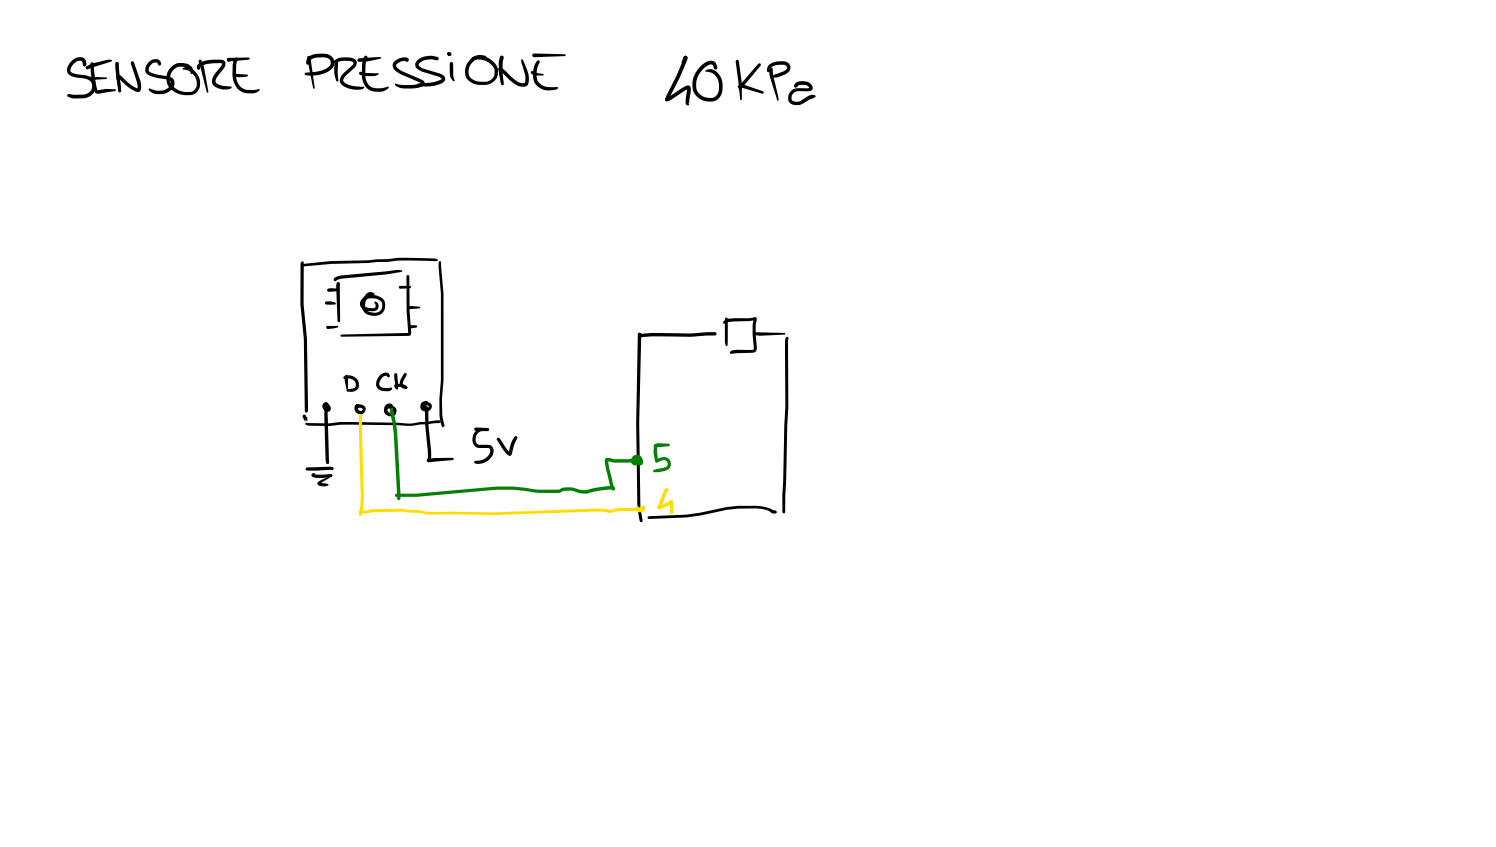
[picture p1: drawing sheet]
<svg xmlns="http://www.w3.org/2000/svg" width="449mm" height="254mm" viewBox="0 0 449 254" stroke-linecap="round" stroke-linejoin="round" font-family="sans-serif">
<g fill="#000">
<path d="M21.2 18.6l.9-.8a2.81 2.81 0 0 1 3-.4l.6 .7a1.4 1.4 0 0 1-.3 1.9l-.4-.2-.6-1.5-.7-.1-.8 .3a3.8 3.8 0 0 0-1.8 2.5l.2 .6 .9 .4 3.2 .5a3.5 3.5 0 0 1 3.3 3.6 3.5 3.5 0 0 1-3.5 3.4 7.9 7.9 0 0 1-4.7-.4l-.3-.5 .4-.4 1.7 .2h2.8a2.42 2.42 0 0 0 2.5-2.4 2.42 2.42 0 0 0-2.4-2.5l-1.8-.2a4.3 4.3 0 0 1-2.8-1 2.47 2.47 0 0 1 .4-3.5zM25.8 20l1.9-1 4.7-1.1 1.2 .2-.2 .4-7 2.3-.6-.1zM27.3 18.8l.3-.2 .5 .5a28.1 28.1 0 0 0 1.1 8h.3a11.7 11.7 0 0 1 5-.3l.3 .2-.3 .3-4.7 .8a1.22 1.22 0 0 1-1.6-1l-1-5.3zM34.7 18.7l.4-.2 .4 .2 .1 .3 .7 8.3-.4 .4-.5-.6-.8-6.2zM44.6 18.6a2.05 2.05 0 0 1 3.7 .2l-.1 .8-.3 .1-.4-.1-.4-.8a2.2 2.2 0 0 0-2.5 2.4l.5 .5a14.2 14.2 0 0 0 5.7 1.3 2.11 2.11 0 0 1 1.6 1.6 2.11 2.11 0 0 1-.8 2.1 4.6 4.6 0 0 1-2.8 1.5h-1.4a2.82 2.82 0 0 1-2.8-1.3l.3-.4 1.8 .6 2.1 .1a2.8 2.8 0 0 0 2.5-2.2 .78 .78 0 0 0-.6-1l-.6-.2a12.9 12.9 0 0 1-5.8-1.4 2.11 2.11 0 0 1 0-3.4zM59.7 18l.3-.1 .5 .3 .7 1.8 1.3 7.5-.1 .3-.4-.2-2.4-9.2zM68.2 17.5h.7l.3 .5-.2 .3h-.7l-.3-.4zM68.1 17.6l.5-.2 6-.2 .3 .4-.3 .3-6 .5-.4-.1zM70.5 17.4l.4-.2 .3 .2 .2 .3-.3 .6a10.8 10.8 0 0 0-.2 5 3.8 3.8 0 0 0 3.2 3.6l1.8 .1 1.9-.3a.91 .91 0 0 1-.9 1.1l-1.2 .2h-1.7a5.1 5.1 0 0 1-4.3-5.6l.1-3 .3-1.4zM92.5 17.1a4 4 0 0 1 2.5-1h2.5a2.66 2.66 0 0 1 2.5 1.5 2.66 2.66 0 0 1-.4 2.9 9 9 0 0 1-8.1 1.9l-.1-.4 .4-.2 .1 .3v-.3a10.4 10.4 0 0 0 7-2l.3-.5a1.56 1.56 0 0 0-1.4-2h-2.7l-1.1 .2-.8 .6-.5 1.2a.75 .75 0 0 1-.9-.4 .75 .75 0 0 1 .1-.8zM92.3 16.9l.3-.2 .5 .5 1.3 9.2-.2 .2-.3-.2-1.8-9.1zM100.3 18.1a5.4 5.4 0 0 1 4.9-.8l.4 .1a1.62 1.62 0 0 1 1.4 1.2 1.62 1.62 0 0 1-.7 1.8l-2.9 2.7-.4 .9 .1 .5a6.1 6.1 0 0 0 5 1.5l1.1 .1a.71 .71 0 0 1-.9 .7 6.3 6.3 0 0 1-6.2-1.9 2.45 2.45 0 0 1 1-3l2.5-2.3 .4-.9-1-.4-1.6-.1-1.3 .2-1.5 .7-.5-.5z"/>
<path d="M100.5 18.4l.4-.2 .4 .2 .1 .4-.1 3.2 .2 2.1-.3 .4a7 7 0 0 1-.7-6.1zM107.3 17.7l6.7-.6 .3 .3-.3 .2-3.9 .8-2.4 .2-.4-.2zM109.5 16.8h.6l.2 .4-.4 .8a13.6 13.6 0 0 0-.3 5 3.4 3.4 0 0 0 3.5 3.5l3.5-.4a2.17 2.17 0 0 1-2.3 1.4 5 5 0 0 1-4.2-1 5.8 5.8 0 0 1-1.6-4.4 9 9 0 0 1 .6-4.7zM118.2 18.5a3.4 3.4 0 0 1 4.4-.9l-.2 .8-.4 .2-.3-.1v-.7l.2 .5h-.2a3.5 3.5 0 0 0-2.8 1.1l.1 .7 1.4 1.2 6.3 2.7a.99 .99 0 0 1 .7 1 .99 .99 0 0 1-.8 .9 9.7 9.7 0 0 1-7.8-.1l-.3-.3 .1-.4 .7 .2a14.9 14.9 0 0 0 6.9-.3l.2-.1v.2l-6.4-2.9a3.8 3.8 0 0 1-2.1-1.9 1.6 1.6 0 0 1 .3-1.8zM125.1 18.1a6 6 0 0 1 6.4-.8v.7l-.5 .1a5.2 5.2 0 0 0-5.2 .9l-.1 .7 1.2 .9 5.3 1.6a1.45 1.45 0 0 1 1.3 1.3 1.45 1.45 0 0 1-1.1 1.5 11.1 11.1 0 0 1-7.2 .6v-.5l.2-.1a14.8 14.8 0 0 0 7-1.2v-.3l-.6-.4-5.2-1.6-1.2-.7a1.66 1.66 0 0 1-.3-2.7zM135 18.7l.4-.1 .4 .1 .1 .4 .1 3.4 .3 1.9a2.19 2.19 0 0 1-1.4-2.1zM141.6 17.3l1.1-.5a6.2 6.2 0 0 1 6.5 3.3l.2 1-.1 1.4a4 4 0 0 1-3.7 3 6.5 6.5 0 0 1-4.3-.8 4.3 4.3 0 0 1 .1-7.1 3.9 3.9 0 0 1 4.4-.7v.6l-.4 .1a3.8 3.8 0 0 0-4.1 1.5 3.8 3.8 0 0 0 0 4.3l1.9 1 2.4 .1a3 3 0 0 0 2.7-2.1l.1-1.3a4.6 4.6 0 0 0-4.2-3.2l-1.7-.1-1.2 .8-.1-.6zM150.2 16.8h.7l.2 .6a15.1 15.1 0 0 0-.2 7.1v1l-.5-.2a16.2 16.2 0 0 1-.4-8.2zM159.8 16.2l.4-.2 9.1 .3 .4 .2-.4 .3-9.1 .4-.4-.2-.2-.4zM161 18.3l.4-.2 .4 .1a1.56 1.56 0 0 1-.5 1.7 5.6 5.6 0 0 0 .2 4.6 4 4 0 0 0 3 1.6l2.8 .1 .1 .2-.5 .4a5.8 5.8 0 0 1-4.9-.3 4.2 4.2 0 0 1-2.1-4.6l.3-1.9zM205.2 16.9l.4-.2 .4 .2 .2 .4-1.4 1.8-.4-.5zM205.2 16.9l.4-.2 .5 .3v1.2l-2.3 5.2-3.3 6.6 .1-.1-.2 .3-.4 .2-.4-.2-.1-.6 3.3-6.7 2.3-5.5 .1 .3-.1-.4z"/>
<path d="M220.8 18.1l.3-.2 .5 .4a47.2 47.2 0 0 1 .9 11.5l-.2 .2-.3-.3-1.3-11.2zM26.6 23.1l.4-.1 4.9 .2 .2 .3-.2 .2-4.9 .3-.4-.2zM35 22.6l.7-.2 .9 .6a12.4 12.4 0 0 0 4.5 3.5l.3 .1-.2 .1v-1.6l-1.9-5.9 .1-.7 .3-.2 .5 .4 1.9 5.6a3.2 3.2 0 0 1-.1 3.1l-.6 .2a6.4 6.4 0 0 1-3.7-2l-2.3-2.2 .4-.3 .5 4.1-.3 .5-.3-.1-.8-4.4zM35.8 26.9l.4 .1 .1 .3-.2 .4-.4-.1-.1-.3zM51.3 20.1a4.3 4.3 0 0 1 6.5 .4l.3 1.3-.5 .4-.3-.1-.4-1-.5-.5a3.2 3.2 0 0 0-2.7-.6 3.7 3.7 0 0 0-2.7 3.8 3.7 3.7 0 0 0 3.1 3.5l1.1 .2 1.9 .1a2.28 2.28 0 0 0 1.9-2.1 4.2 4.2 0 0 0-3.9-4.6l-.3-.1a.98 .98 0 0 1 1.4-.6 4.6 4.6 0 0 1 2.6 7.7l-.3 .1a6.8 6.8 0 0 1-7.7-1.7 4.8 4.8 0 0 1 .5-6.2zM59.5 19.2l1-.7a13.9 13.9 0 0 1 6.3-.5 1.45 1.45 0 0 1 .5 2.3l-2.2 2.9-.4 .8v.6l.4 .5 1.2 .5 2.9 .3 .3 .3-.2 .3a4.9 4.9 0 0 1-4.4-.3l-.3-.2a2.07 2.07 0 0 1-.7-2.9l2.6-3.5 .1-.6-.7-.1a9.7 9.7 0 0 0-5.4 .9l-.5 .4-.1 .6-.3 .2a1.1 1.1 0 0 1-.1-1.8zM69.9 22l.4-.1 3.9 .5 .2 .2a5.4 5.4 0 0 1-4.3 .2l-.3-.4zM107.8 21.7l.3-.2 1.5 .4 3.9 .1a.79 .79 0 0 1-1 .8h-.5a7.3 7.3 0 0 1-4-.4l-.3-.4zM149.7 20.4l.3-.2 .4 .2v.7l-.4 .2-.3-.2zM149.6 20.4l.8-.1 1.4 1.1a12.2 12.2 0 0 0 4 3.3l1.4 .2 .3-.4 .1-1.8-1.2-4v-.9l.4 .2 .3 .5a9.3 9.3 0 0 1 1.5 6.1 1.7 1.7 0 0 1-2.5 1.3l-1-.3a24.5 24.5 0 0 1-5.1-4.4h.2l-.5-.1-.2-.4zM149.7 20.4h.7l.1 .4 .5 3.9v.7l-.3 .2-.3-.4-.7-3.4-.2-1zM159.3 21.4l.4-.1 1.6 .6 1.6 .3 .2 .2-.3 .2-1.6 .1a1.75 1.75 0 0 1-2-1z"/>
<path d="M199.6 29.5l.7-.1-.4-.1 5.5-3.4a1.05 1.05 0 0 1 1.4-.2 1.05 1.05 0 0 1 .4 1.3l-.5 4.1-.2-.1 .2 .3a.57 .57 0 0 1-.6 .3 .57 .57 0 0 1-.4-.6l.4-4.5 .3 .2-5.4 3.4-1.1 .3-.4-.5zM210.5 19.5a3.2 3.2 0 0 1 3.5-1.2l.9 1 .3 1-.2 .4-.6 .1-.6-1.3-.6-.2a6.6 6.6 0 0 0-4.2 7.8 4.3 4.3 0 0 0 4.9 2.2l.5-.2a4.4 4.4 0 0 0 1.2-4.6 4.4 4.4 0 0 0-3.5-3l-.5-.1a.71 .71 0 0 1 1-.6 4.5 4.5 0 0 1 4.2 5.3 3.9 3.9 0 0 1-5.5 4.2 5 5 0 0 1-3.4-6.9l.8-1.7zM227.4 19.1h.7v.6l-5.4 6.6a.77 .77 0 0 1-1 .7l-.1-.8 .3-.7zM221.4 25.7l1.9-.2 5.5 1.9 .3 .3-.1 .3-.4 .1-5.6-1.7h-1.3l-.3-.1zM230.6 19.5a5.1 5.1 0 0 1 4.3-1.1h.4a1.87 1.87 0 0 1 1.7 1.4 1.87 1.87 0 0 1-.7 2l-.5 .3a8.1 8.1 0 0 1-4.4 1.2l-.3-.3 .2-.2 3.7-1.4 1-.8a.87 .87 0 0 0-.8-1.2l-2.2 .1-1.1 .4-.7 .5-.3 .9-.4 .4-.5-.4 .2-1.1zM231 20.4l.3-.1a.8 .8 0 0 1 .5 1.1l1.6 7.5 .2 1.1-.3 .2-.2-.2-2.1-6.7-.3-1.8zM238.6 24.9a3.7 3.7 0 0 1 5.1 1 1.09 1.09 0 0 1-.2 1.2 1.09 1.09 0 0 1-1.1 .3h-3.4a2 2 0 0 0-1.5 2.6l.7 .4a2.65 2.65 0 0 0 2.2-.3l2.5-1.5 .7-.2 1 .2a1.03 1.03 0 0 1-1.3 1.1l-2.3 1.3a3.5 3.5 0 0 1-4.2-.2 2.84 2.84 0 0 1 2.2-4.3l3.8-.2-.7-.6-1.2-.3-1.3 .2-.9 .7-.4-.1a.98 .98 0 0 1 .3-1.3zM90.4 78.5h.6l.1 .3v12.4l1 10.3 .3 21.2-.2 .9-.3 .2-.5-.5-.3-21.8-1-10.2v-12.2zM90.9 79.2l8.4-.9 11-.2 6-.4a75.8 75.8 0 0 1 14.5-.2l.6 .6-.8 .2a74.9 74.9 0 0 0-14.3 .2l-17 .6-8.1 .8-.3-.1zM131.7 78.4h.5l.1 .3 .7 9.3v26.1l-.4 5.5a19.9 19.9 0 0 0 .7 8l-.1 .4h-.6a3.8 3.8 0 0 1-.7-2.5l-.1-5.9 .4-5.6v-26l-.7-8zM97.6 90.5a3.4 3.4 0 0 1 3.1 .5v.2a4.1 4.1 0 0 1-3.1 0zM97.9 97.9l3.4-.2 .2 .3-.4 .3-2.8 .4-.4-.2z"/>
<path d="M98.2 86.7a3.1 3.1 0 0 1 2.8-.2l.7 .3v.4l-3.1 .3-.4-.1zM100.4 83.3l1.9-.7 16.7-1.7 1.4 .2 .2 .2-.2 .2-4.2 .8-13.8 1.3-1.4 .4-.5 .3-.4-.4zM101.1 84.7h.7l.2 .4v11.1l-.4 .4-.4-.3-.4-10.4zM109.9 88.1a1.7 1.7 0 0 1 1.8-.4l.6 .3-.1 .5h-1l-.6 .2a4 4 0 0 0-1.1 3.1 1.94 1.94 0 0 0 1.4 1.7 3.5 3.5 0 0 0 2.7 0 2.15 2.15 0 0 0 .4-3.4 4.3 4.3 0 0 0-3.4-.6l-1.5 1-.2 .7 .3 .5a3.7 3.7 0 0 0 2.8 .7l.5-.1 .2-.4-.4-1.2a.68 .68 0 0 1 1.1 .4 1.53 1.53 0 0 1-1.5 2.2 3.9 3.9 0 0 1-3.6-1.2 2.08 2.08 0 0 1 .9-3 5 5 0 0 1 5.7 .5 3.2 3.2 0 0 1 .1 3.9 3.2 3.2 0 0 1-3.7 1.1l-.7-.2a2.88 2.88 0 0 1-2-3.1l.3-1.7zM119.7 85.9l3.2-.2 .4 .4-.4 .4-2.9 .1-.3-.1zM102.2 100.4l20.4-.6-.2 .3a135.5 135.5 0 0 1-.5-17.2l.4-.5 .5 .5 .1 10.4 .4 6.2-.2 1-.5 .2-20.2 .3-.2-.1zM122.7 97.7l2.1-.2 .3 .4-.3 .3-1.7 .3-.4-.1zM122.7 91.9l3.1 .1 .3 .2-.3 .3-2.7 .2-.4-.1zM217 96.4l.7-.6 .9-.2 6-.2 1.7-.3a.58 .58 0 0 1 .7 .8l-.3 1.5v2.8l.3 4.2-.3 1-.6 .3-1.2 .1-5.2 .3h-.7l-.1-.3a1.18 1.18 0 0 1 1.2-.8l5.9-.2-.2-7.4 .3-1.7 .4 .2-1.9 .4-5.9 .2-1.4 .7-.4-.5zM217.6 95.3h.6l.1 .3v7l-.1 .9-.2 .3-.3-.3-.3-.9zM226.3 99.7l9 .1 .2 .3-.2 .2-7.3 .4-1.7-.3zM103.1 113a2.87 2.87 0 0 1 3.6 .2 2.87 2.87 0 0 1 .5 3.5l-1.3 .8-1.9-.2v-.5l1.4-.2a1.14 1.14 0 0 0 1.3-.7 2.01 2.01 0 0 0-2.6-2.4l-1 .1z"/>
<path d="M103.5 112.5h.7l.2 .4v3.6l-.3 .2-.2-.2a6.9 6.9 0 0 1-.4-4zM113.9 112.6a1.67 1.67 0 0 1 1.5-.9 1.67 1.67 0 0 1 1.5 .9l-.1 .5-.3 .1-.6-.5a2.39 2.39 0 0 0-2 3.1l1 .5h2.6a1.18 1.18 0 0 1-1.6 1h-1.1a2.33 2.33 0 0 1-1.9-1.6 2.33 2.33 0 0 1 .5-2.4zM118.4 115.3l.2-.1a4.3 4.3 0 0 1 2.9 .3l.6 .4v.6l-.3 .1-1.6-.6h-1.3l.1-.3 .3 1a.91 .91 0 0 1-.9-1.4zM118.4 112h.6l.2 .3 .3 3.3-.2 1.1h-.4l-.2-1a4.9 4.9 0 0 1-.3-3.7zM118.9 116.3l.4-.1v.5h-.4zM121.2 112l.4-.2 .4 .5-1.1 2.2v.7l.2 .5 1 .2a.69 .69 0 0 1-.4 .8 .69 .69 0 0 1-.9-.3 1.74 1.74 0 0 1-.8-2.2zM191.5 99.9l.3-.1 .4 .1 .2 .4-.3 .9-.3 .2-.4-.5zM191.5 99.9h.7l.2 .4-.7 26.5 .4 25.1 .7 4.3-.5 .4-.4-.4-.7-4.3-.4-25.1zM191.9 100.3l3.6-.5 11.7 .2 7.2-.4 .6 .5-.5 .5-7.3 .4-11.7-.1-3.2 .2-.5-.2zM192 100.2h.9v.6l-.7 .3-.3-.1-.1-.4zM235.9 101.1h.5l.1 .3-.1 1 .1 19.7-.3 5.3-.7 26.1-.4 .5-.4-.5v-4.8l.9-26.6-.1-19.7zM90.9 124.5l.4-.1 .5 .5-.5 .7-.5-.7z"/>
<path d="M90.9 124.5l.4-.1 .5 .3-.2 1.5-.4-.2-.4-1zM91.7 126.8h.3a24.6 24.6 0 0 0 10-.2l17.5 .2a16.8 16.8 0 0 0 6.9-.3l4.9-.5 .7 .1a.4 .4 0 0 1 .2 .4 .4 .4 0 0 1-.3 .4l-6 .4a16.1 16.1 0 0 1-6.5 .2l-14.3-.2-3 .1-3.4 .4-6-.1-1.1-.4zM97.2 120.8l.7-.2 .5 .3v.7l-.8 .1 .5-.2 .1 .9 .1 .1-.8-.4 .3-.3 .5 .7a.95 .95 0 0 1-1.3 .1 .95 .95 0 0 1-.1-1.3 .95 .95 0 0 1 1.3-.2l.2 .1a1.17 1.17 0 0 1 .8 1.8 1.17 1.17 0 0 1-2 0l-.3-1.4zM97.6 122.5h.6l.1 .3 .5 15.9-.5 .5-.5-.4-.1-.9-.4-13.8zM106.7 121.5l.5-.3 .9 .1a1.51 1.51 0 0 1 1.4 2 1.51 1.51 0 0 1-2.4 .6 1.48 1.48 0 0 1-.8-1.5 1.48 1.48 0 0 1 1.2-1.2l.4 .3-.2 .6h-.5l-.3-.3 .2 .3h.5l-.1 .8 .5 .3 .6-.1 .2-.5-.3-.2-1.4-.3-.4 .2a.46 .46 0 0 1 0-.8zM115.8 121.4l.4-.3a1.29 1.29 0 0 1 1.6 .4l-.2 .4-1 .2-.3 .7a.99 .99 0 0 0 1.4 1l.1-.9-1.5-.5a.86 .86 0 0 1 .4-.8 .86 .86 0 0 1 .9 .1 1.69 1.69 0 0 1 1.1 2.4 1.69 1.69 0 0 1-2.7 .4 1.97 1.97 0 0 1-.2-3.1zM126.5 120.8l.7-.4 1.1-.1v.7l-1 .5-.2 .6 .4 .3h.7l.4-.6-1-.2 .6 .3 .3 .7v5.1l.8 7.5v2.4l-.3 .7v-.1l-.5 .4-.5-.5 .3-.8v-2l-.7-7.5-.1-5.2a1.08 1.08 0 0 1-.8-1.5 1.08 1.08 0 0 1 1.6-.5 1.45 1.45 0 0 1 1.1 1.8 1.45 1.45 0 0 1-1.9 1 1.54 1.54 0 0 1-1.3-1 1.54 1.54 0 0 1 .3-1.6zM128.2 137.7l2.1-.3 5.5-.1 .3 .3-.3 .4-7.1 .6-.4-.1-.3-.4zM142.4 128.3l.3-.1 3.6 .2 .4 .4-.4 .5-3.6-.1-.5-.5zM142.7 129.3l.8-.6 .9-.3h1.9l.4 .4-.4 .5h-1.6a2.34 2.34 0 0 0-2.1 2.7 1.37 1.37 0 0 0 1.2 1.4h2.5a1.89 1.89 0 0 1 1.7 1.1 1.89 1.89 0 0 1-.2 2 4.6 4.6 0 0 1-5.5 2.3v-.5l.4-.1a3.7 3.7 0 0 0 4.3-3.4l-.5-.4-2.7-.1a2.29 2.29 0 0 1-2.1-2.4 3.5 3.5 0 0 1 1-2.6zM149.1 131.4l.4-.2 .5 .3 1.5 2.4 1.6 1.8h-.5a7.9 7.9 0 0 1 2.2-5l.3 .2 .1 .5a14.1 14.1 0 0 0-1.7 4.9 .87 .87 0 0 1-.8 .4 .87 .87 0 0 1-.8-.6l-2.8-4.1zM91.8 140.3l7.8-.3a.45 .45 0 0 1 .5 .6 .45 .45 0 0 1-.8 .2l.1-.3 .2 .4-7.5 .2-.3-.1z"/>
<path d="M93.6 142.1l.5-.3 .3 .1 .1 .3-.3 .5v-.5a13 13 0 0 0 5.1 0l.4 .4-.5 .4a9.7 9.7 0 0 1-5.3 .1l-.5-.5zM95.3 144.6l4-2.3 .3 .1-.1 .5-3.5 2.3v-.5l2.4 .4v.5l-1 .3-1.9-.3a.59 .59 0 0 1-.2-1zM194.3 154.9a88.6 88.6 0 0 0 23.5-2.8 29.6 29.6 0 0 1 12.7 .2l2.1 .8 .4 .5-.5 .4h-.6l-1.6-.9a18.9 18.9 0 0 0-8.9-.6l-3.4 .4a75.9 75.9 0 0 1-23.6 2.6z"/>
<circle cx="68.6" cy="17.9" r=".54"/>
<circle cx="205.6" cy="17.3" r=".57"/>
<circle cx="150.7" cy="25.2" r=".33"/>
<circle cx="121.8" cy="116.2" r=".41"/>
<circle cx="192.2" cy="100.6" r=".48"/>
<circle cx="128.5" cy="138.1" r=".5"/>
<circle cx="99.3" cy="142.6" r=".37"/>
</g>
<g fill="#000">
<path d="M134.1 15.9l.7-.2 .3 .5-.1 .3-.6 .1z" fill-rule="evenodd"/>
<path d="M134.2 15.8h.9l-.4 1-.5-.4z" fill-rule="evenodd"/>
<path d="M92 125l.1 .1-.1 .2-.2-.2z" fill-rule="evenodd"/>
<path d="M91.8 125.1l.2-.1 .1 .1v1.1l-.3-.1z" fill-rule="evenodd"/>
<circle cx="134.9" cy="16.3" r=".57"/>
</g>
<g fill="#008000">
<path d="M117.2 122.5l.4-.2 .4 .5-.2 .4 .1-.2 .9 3.7 .3 2.9 1 18.7v1.3l-.5 .4-.5-.5-1-19.8-1.2-6.3z"/>
<path d="M118.6 148.2l.4-.1h5.8l24-2.2a67.9 67.9 0 0 1 13.1 1h5.6l2.1-.7a11 11 0 0 1 5 .8h1.2a29.2 29.2 0 0 1 7.8-1.2l.7 .3v.8l-.4 .2-.4-.2-.1-.4 .3 .3h-.9a27.9 27.9 0 0 0-7 1.2l-2.3-.2a7.1 7.1 0 0 0-4.4-.6l-1.4 .6a39.1 39.1 0 0 1-10.4-.6l-3.3-.3h-5.2l-24 2.1h-5.8l-.4-.1z"/>
<path d="M181.6 137.5l.9-.2 1.8 .4a16.3 16.3 0 0 0 6.6-.3l.3-.1-.6 .3-.2 .8h1l.2-.7-.4 .2-.1 .3 1 .2-.4 .3-.4-.3h-.4a.94 .94 0 0 1 .7-1 .94 .94 0 0 1 1.1 .6 1.01 1.01 0 0 1-.1 1.3 1.01 1.01 0 0 1-1.3 .2 1.4 1.4 0 0 1-1.1-2.1 1.4 1.4 0 0 1 2.4-.1v1.2a1.66 1.66 0 0 1-2 1.1 1.66 1.66 0 0 1-1.3-1.8 1.35 1.35 0 0 1 1.3-1.4 1.35 1.35 0 0 1 1.4 1.1l-.2 .5-.6 .4a18.9 18.9 0 0 1-6.9 .3l-2.2-.4 .3-.4 .4 2.6 1.2 5 .4 1-.1 .4-.4 .2-.4-.2-.4-.8-1.3-5.4-.4-2.1z"/>
<path d="M196.1 133.4l1.4-.5 3.1 .2 .4 .4-.4 .3-4 .5-.4-.2z"/>
<path d="M196.3 133.7h.7l.1 .3 .3 4.1-.5-.2a2.57 2.57 0 0 1 4.1 .3 1.96 1.96 0 0 1-1.1 2.8 6.7 6.7 0 0 1-3.7 .5l-.3-.2 .3-.4 3.3-.8 .6-.3 .2-.4a1.13 1.13 0 0 0-1-1.4l-1.6 .4a.69 .69 0 0 1-1.2-.1 8.9 8.9 0 0 1-.3-4.3z"/>
<circle cx="119" cy="148.5" r=".46"/>
<circle cx="183.9" cy="146.5" r=".52"/>
</g>
<g fill="#fd0">
<path d="M107.9 124.3h.7l-.1 .6h-.6z"/>
<path d="M107.9 124.4l.3-.2 .5 .4-.1 5.1 .6 19.1-.4 4.2-.2 1.3-.5 .4-.4-.5 .4-2.4 .1-3-.5-19v-4.5z"/>
<path d="M107.7 153.3l4.1-.6 8.6-.1 4.5 .3 3.3 .6 19.9 .1 31.3-1.1 3.6 .5 2.8-.7h5.2a.36 .36 0 0 0 .1 .5 .36 .36 0 0 0 .5-.1l.7-.1 .3-.4 .3 .5h-.9a.86 .86 0 0 1 .6-1 .86 .86 0 0 1 1.1 .5v.2a1.59 1.59 0 0 1-1.5 1.3 1.59 1.59 0 0 1-1.6-1.1 .65 .65 0 0 1 .6-.8 .65 .65 0 0 1 .7 .7 .65 .65 0 0 1-.7 .6l-5.4 .1-2.8 .7-3.6-.5-31.3 1.1-12.6-.3a32.1 32.1 0 0 1-10.7-.5l-4.4-.3-8.6 .2-1.6 .4a3.1 3.1 0 0 1-2.5-.1z"/>
<path d="M199.5 146.6l.6-.2 .5 .6-.1 .3h-.7h.4l-1.6 4-.6 1.2-.4 .2-.3-.1-.1-.6z"/>
<path d="M197.3 151.8l.3-.1 .4 .1-.3-.1 2.3-1 1-.7a.62 .62 0 0 1 .7 0 .62 .62 0 0 1 .3 .6l-.1 3.4-.4 .1-.4-.1-.1-.4-.1-3 .3 .3 .5-.1-3.1 1.7a.74 .74 0 0 1-1 .2 .74 .74 0 0 1-.3-.9z"/>
<circle cx="108.2" cy="124.6" r=".41"/>
</g>
</svg>
